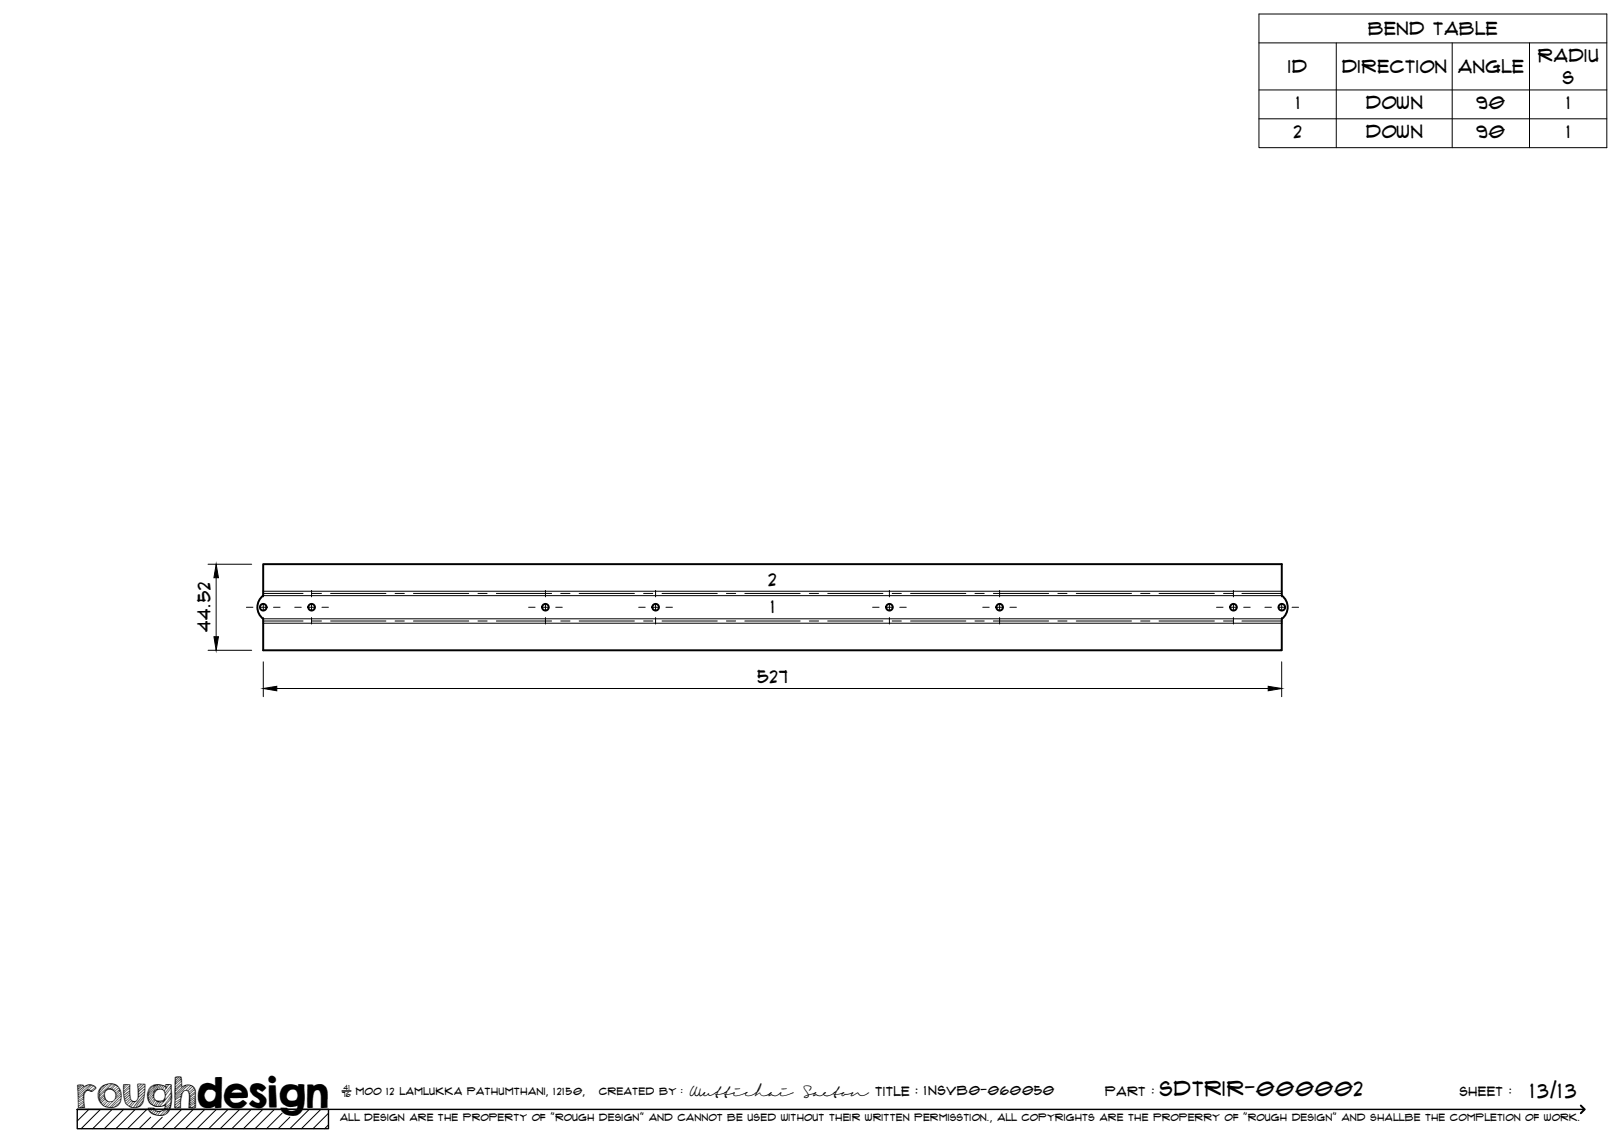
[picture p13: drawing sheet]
<svg xmlns="http://www.w3.org/2000/svg" width="420mm" height="297mm" viewBox="0 0 420 297" stroke-linecap="round" stroke-linejoin="round" font-family="sans-serif">
<defs><g id="words">
<text font-size="9.7" x="19.9" y="286.8">roughdesign</text>
<g font-size="5.3">
<text x="300.1" y="283.6">SDTRIR-000002</text>
<text x="396" y="284">13/13</text>
</g>
<g font-size="4.6">
<text x="354" y="9.1">Bend Table</text>
<text x="397.9" y="16">Radiu</text>
<text x="333.3" y="18.9">ID</text>
<text x="347.2" y="18.8">Direction</text>
<text x="377.3" y="18.9">Angle</text>
<text x="404.3" y="21.8">s</text>
<text x="335.4" y="28.2">1</text>
<text x="353.4" y="28.2">Down</text>
<text x="382" y="28.2">90</text>
<text x="405.4" y="28.2">1</text>
<text x="334.7" y="35.6">2</text>
<text x="353.4" y="35.7">Down</text>
<text x="382" y="35.6">90</text>
<text x="405.4" y="35.6">1</text>
<text x="198.9" y="151.5">2</text>
<text x="199.5" y="158.7">1</text>
<text x="54.4" y="163.6" transform="rotate(-90 54.4 163.6)">44.52</text>
<text x="196" y="176.7">527</text>
</g>
<g font-size="3.4">
<text x="178.3" y="283.5">Wuttichai</text>
<text x="208.1" y="283.5">Saeton title : 1NSVB0-060050</text>
</g>
<g font-size="3.3">
<text x="286" y="283.5">Part :</text>
<text x="377.7" y="283.5">sheet :</text>
</g>
<g font-size="2.7">
<text x="92.1" y="283.3">moo 12 Lamlukka pathumthani, 12150,</text>
<text x="155" y="283.3">created by :</text>
</g>
<text font-size="2.6" x="88" y="290.1">all design are the property of &quot;rough design&quot; and cannot be used without their written permisstion., all copyrights are the properry of &quot;rough design&quot; and shallbe the completion of work.</text>
<g font-size="1.9">
<text x="88.5" y="283.9">76</text>
<text x="88.9" y="282.1">41</text>
</g>
</g></defs>
<!-- layer: Visible -->
<g fill="none" stroke="#000" stroke-width=".51">
<path d="M68.1 160.1a3.7 3.7 0 0 1 0-6v-8.1h263.5v8.1a3.7 3.7 0 0 1 0 6M68.1 160.1v8.2h263.5v-8.2"/>
<circle cx="68.1" cy="157.1" r=".86"/>
<circle cx="80.6" cy="157.1" r=".86"/>
<circle cx="141.1" cy="157.1" r=".86"/>
<circle cx="169.6" cy="157.1" r=".86"/>
<circle cx="230.1" cy="157.1" r=".86"/>
<circle cx="258.6" cy="157.1" r=".86"/>
<circle cx="319.1" cy="157.1" r=".86"/>
<circle cx="331.6" cy="157.1" r=".86"/>
</g>
<!-- layer: Bend Center -->
<g fill="none" stroke="#000" stroke-width=".26">
<path d="M68.1 153.6h10.3M80.8 153.6h2.4M85.5 153.6h14.3M102.2 153.6h2.4M107 153.6h14.3M123.7 153.6h2.3M128.4 153.6h14.3M145.1 153.6h2.4M149.8 153.6h14.3M166.5 153.6h2.4M171.3 153.6h14.3M187.9 153.6h2.4"/>
<path d="M192.7 153.6h14.3M209.4 153.6h2.4M214.1 153.6h14.3M230.8 153.6h2.4M235.6 153.6h14.3M252.2 153.6h2.4M257 153.6h14.3M273.7 153.6h2.4M278.4 153.6h14.3M295.1 153.6h2.4M299.9 153.6h14.3M316.5 153.6h2.4"/>
<path d="M321.3 153.6h10.3M68.1 160.7h10.3M80.8 160.7h2.4M85.5 160.7h14.3M102.2 160.7h2.4M107 160.7h14.3M123.7 160.7h2.3M128.4 160.7h14.3M145.1 160.7h2.4M149.8 160.7h14.3M166.5 160.7h2.4M171.3 160.7h14.3"/>
<path d="M187.9 160.7h2.4M192.7 160.7h14.3M209.4 160.7h2.4M214.1 160.7h14.3M230.8 160.7h2.4M235.6 160.7h14.3M252.2 160.7h2.4M257 160.7h14.3M273.7 160.7h2.4M278.4 160.7h14.3M295.1 160.7h2.4M299.9 160.7h14.3"/>
<path d="M316.5 160.7h2.4M321.3 160.7h10.3"/>
</g>
<!-- layer: Visible Narrow -->
<path d="M68.1 153h263.5M68.1 154.1h263.5M68.1 161.3h263.5M68.1 160.1h263.5" fill="none" stroke="#000" stroke-width=".26"/>
<!-- layer: TitleBlock -->
<path d="M20 287h65v5h-65zM20 287h390M88.5 282.3h2.3" fill="none" stroke="#000" stroke-width=".36"/>
<path d="M409 286.1l1 .9-1 1" fill="none" stroke="#000" stroke-width=".51"/>
<g fill="none" stroke="#000" stroke-width=".26">
<path d="M23 287l-3 3.1M26 287l-5 5M29 287l-5 5M32 287l-5 5M35 287l-5 5M38 287l-5 5M39 289.1l-3 2.9M42 289.1l-3 2.9M47 287l-5 5M50 287l-5 5M53 287l-5 5M56 287l-5 5"/>
<path d="M59 287l-5 5M62 287l-5 5M65 287l-5 5M68 287l-5 5M71 287l-5 5M73 288l-4 4M75 289.1l-3 2.9M80 287l-5 5M83 287l-5 5M85 288l-4 4M85 291l-1 1"/>
</g>
<!-- layer: Smart Centers -->
<g fill="none" stroke="#000" stroke-width=".26">
<path d="M63.8 157.1h1.6M67.2 157.1h1.8M68.1 152.8v1.6M68.1 156.2v1.8M68.1 159.8v1.7M70.8 157.1h1.7M76.3 157.1h1.6M79.7 157.1h1.8M80.6 152.8v1.6M80.6 156.2v1.8M80.6 159.8v1.7M83.3 157.1h1.7"/>
<path d="M136.8 157.1h1.6M140.2 157.1h1.8M141.1 152.8v1.6M141.1 156.2v1.8M141.1 159.8v1.7M143.8 157.1h1.7M165.2 157.1h1.7M168.7 157.1h1.8M169.6 152.8v1.6M169.6 156.2v1.8M169.6 159.8v1.7M172.3 157.1h1.7"/>
<path d="M225.8 157.1h1.6M229.2 157.1h1.8M230.1 152.8v1.6M230.1 156.2v1.8M230.1 159.8v1.7M232.8 157.1h1.7M254.3 157.1h1.6M257.7 157.1h1.8M258.6 152.8v1.6M258.6 156.2v1.8M258.6 159.8v1.7M261.3 157.1h1.7"/>
<path d="M314.7 157.1h1.7M318.2 157.1h1.8M319.1 152.8v1.6M319.1 156.2v1.8M319.1 159.8v1.7M321.8 157.1h1.6M327.3 157.1h1.6M330.7 157.1h1.8M331.6 152.8v1.6M331.6 156.2v1.8M331.6 159.8v1.7M334.3 157.1h1.7"/>
</g>
<!-- layer: FD_Dimensions -->
<path d="M53.8 146h11.3M55.9 149.5v15.2M53.8 168.3h11.3M68.1 171.2v9.1M71.6 178.1h256.5M331.6 171.2v9.1" fill="none" stroke="#000" stroke-width=".26"/>
<path d="M55.9 146l.6 3.5h-1.1zM55.4 164.7h1.1l-.6 3.6zM68.1 178.1l3.5-.5v1.1zM328.1 177.6l3.5 .5-3.5 .6z" fill="#000" stroke="#000" stroke-width=".26"/>
<!-- layer: Bend Tables -->
<path d="M325.7 3.6h90v34.6h-90zM325.7 11.1h90M345.7 11.1v27.1M375.7 11.1v27.1M395.7 11.1v27.1M325.7 23.3h90M325.7 30.7h90" fill="none" stroke="#000" stroke-width=".26"/>
<use href="#words"/>
</svg>
